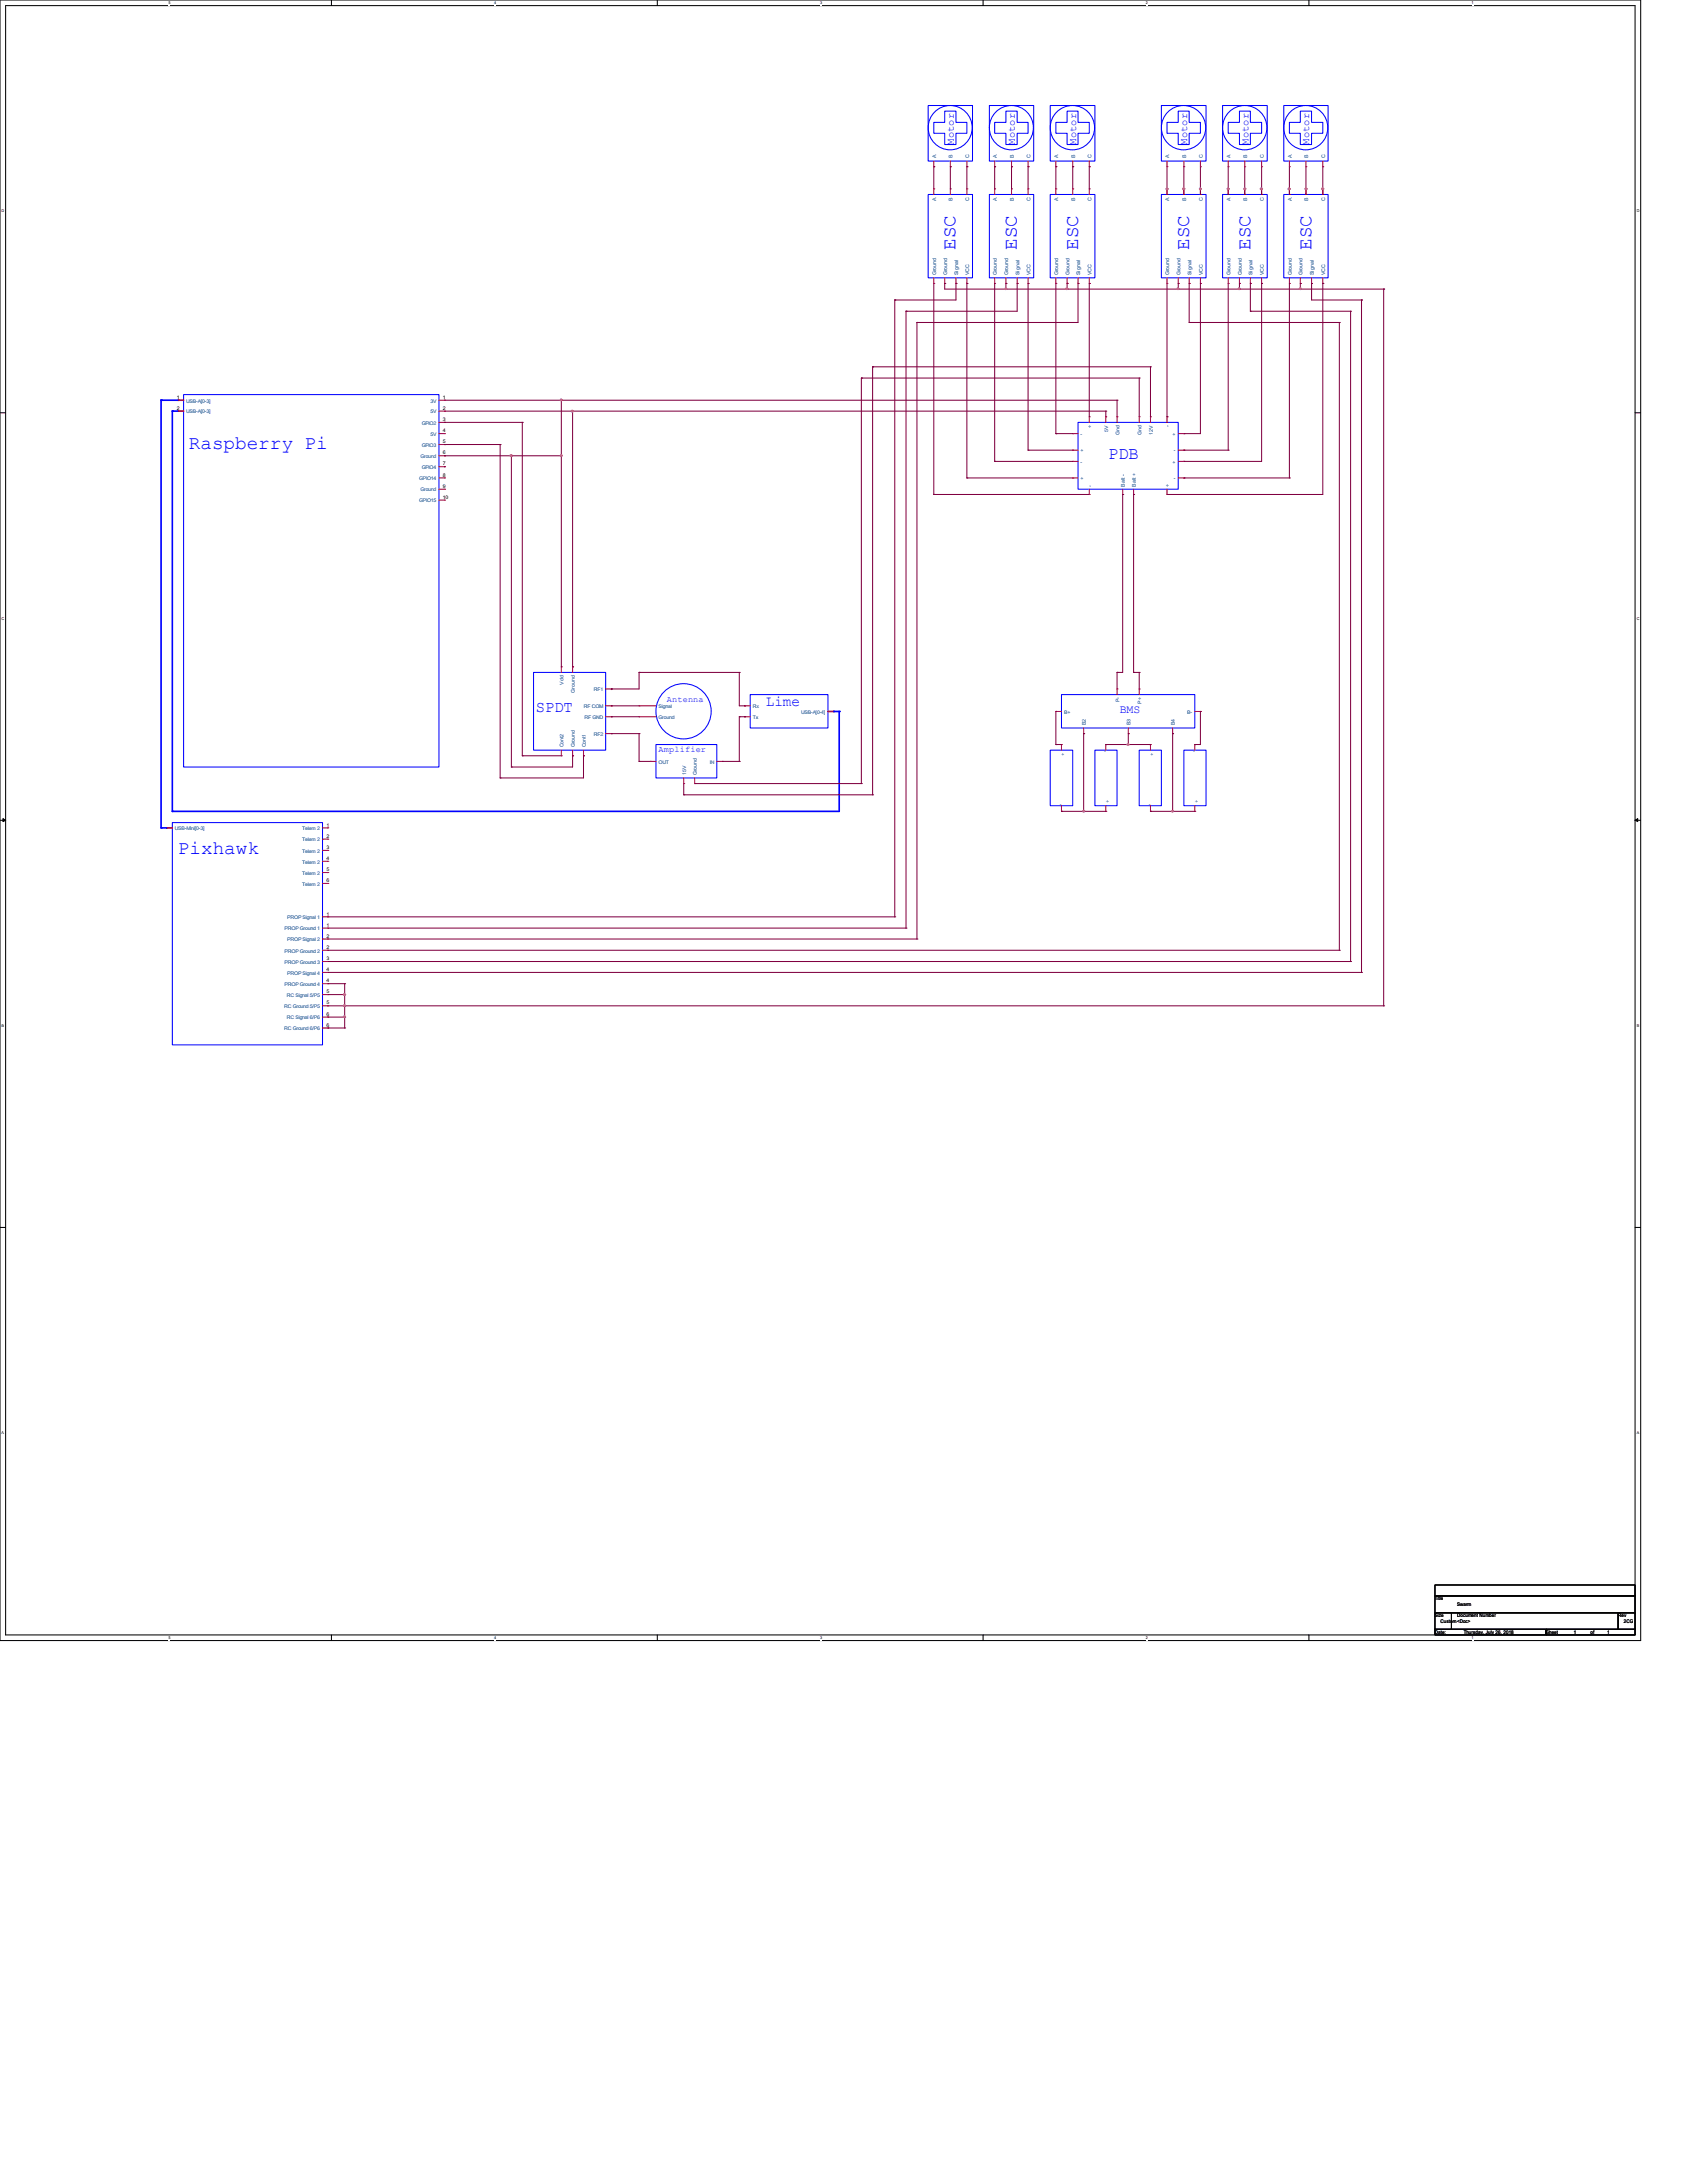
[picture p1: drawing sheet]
<svg xmlns="http://www.w3.org/2000/svg" width="216mm" height="279mm" viewBox="0 0 216 279" stroke-linecap="round" stroke-linejoin="round" font-family="sans-serif">
<defs><g id="words">
<g font-size="2.5" fill="#00f">
<text x="122.3" y="32" transform="rotate(-90 122.3 32)">ESC</text>
<text x="130.1" y="32" transform="rotate(-90 130.1 32)">ESC</text>
<text x="138" y="32" transform="rotate(-90 138 32)">ESC</text>
<text x="152.2" y="32" transform="rotate(-90 152.2 32)">ESC</text>
<text x="160" y="32" transform="rotate(-90 160 32)">ESC</text>
<text x="167.9" y="32" transform="rotate(-90 167.9 32)">ESC</text>
<text x="24.2" y="57.4">Raspberry Pi</text>
<text x="22.8" y="109.3">Pixhawk</text>
</g>
<text font-size="2.2" fill="#00f" x="141.8" y="58.7">PDB</text>
<text font-size="2" fill="#00f" x="68.6" y="91.2">SPDT</text>
<text font-size="1.9" fill="#00f" x="98" y="90.4">Lime</text>
<text font-size="1.5" fill="#00f" x="143.3" y="91.3">BMS</text>
<g font-size="1.3" fill="#00f">
<text x="122" y="18.5" transform="rotate(-90 122 18.5)">Motor</text>
<text x="129.9" y="18.5" transform="rotate(-90 129.9 18.5)">Motor</text>
<text x="137.7" y="18.5" transform="rotate(-90 137.7 18.5)">Motor</text>
<text x="151.9" y="18.5" transform="rotate(-90 151.9 18.5)">Motor</text>
<text x="159.8" y="18.5" transform="rotate(-90 159.8 18.5)">Motor</text>
<text x="167.6" y="18.5" transform="rotate(-90 167.6 18.5)">Motor</text>
</g>
<g font-size="1.1" fill="#00f">
<text x="85.3" y="89.8">Antenna</text>
<text x="84.3" y="96.2">Amplifier</text>
</g>
<g font-size=".6" fill="#004080">
<text x="119.8" y="20.3" transform="rotate(-90 119.8 20.3)">A</text>
<text x="121.9" y="20.3" transform="rotate(-90 121.9 20.3)">B</text>
<text x="124" y="20.3" transform="rotate(-90 124 20.3)">C</text>
<text x="127.6" y="20.3" transform="rotate(-90 127.6 20.3)">A</text>
<text x="129.7" y="20.3" transform="rotate(-90 129.7 20.3)">B</text>
<text x="131.9" y="20.3" transform="rotate(-90 131.9 20.3)">C</text>
<text x="135.4" y="20.3" transform="rotate(-90 135.4 20.3)">A</text>
<text x="137.6" y="20.3" transform="rotate(-90 137.6 20.3)">B</text>
<text x="139.7" y="20.3" transform="rotate(-90 139.7 20.3)">C</text>
<text x="149.6" y="20.3" transform="rotate(-90 149.6 20.3)">A</text>
<text x="151.8" y="20.3" transform="rotate(-90 151.8 20.3)">B</text>
<text x="153.9" y="20.3" transform="rotate(-90 153.9 20.3)">C</text>
<text x="157.5" y="20.3" transform="rotate(-90 157.5 20.3)">A</text>
<text x="159.6" y="20.3" transform="rotate(-90 159.6 20.3)">B</text>
<text x="161.8" y="20.3" transform="rotate(-90 161.8 20.3)">C</text>
<text x="165.3" y="20.3" transform="rotate(-90 165.3 20.3)">A</text>
<text x="167.4" y="20.3" transform="rotate(-90 167.4 20.3)">B</text>
<text x="169.6" y="20.3" transform="rotate(-90 169.6 20.3)">C</text>
<text x="119.8" y="25.7" transform="rotate(-90 119.8 25.7)">A</text>
<text x="121.9" y="25.7" transform="rotate(-90 121.9 25.7)">B</text>
<text x="124" y="25.7" transform="rotate(-90 124 25.7)">C</text>
<text x="127.6" y="25.7" transform="rotate(-90 127.6 25.7)">A</text>
<text x="129.7" y="25.7" transform="rotate(-90 129.7 25.7)">B</text>
<text x="131.9" y="25.7" transform="rotate(-90 131.9 25.7)">C</text>
<text x="135.4" y="25.7" transform="rotate(-90 135.4 25.7)">A</text>
<text x="137.6" y="25.7" transform="rotate(-90 137.6 25.7)">B</text>
<text x="139.7" y="25.7" transform="rotate(-90 139.7 25.7)">C</text>
<text x="149.6" y="25.7" transform="rotate(-90 149.6 25.7)">A</text>
<text x="151.8" y="25.7" transform="rotate(-90 151.8 25.7)">B</text>
<text x="153.9" y="25.7" transform="rotate(-90 153.9 25.7)">C</text>
<text x="157.5" y="25.7" transform="rotate(-90 157.5 25.7)">A</text>
<text x="159.6" y="25.7" transform="rotate(-90 159.6 25.7)">B</text>
<text x="161.8" y="25.7" transform="rotate(-90 161.8 25.7)">C</text>
<text x="165.3" y="25.7" transform="rotate(-90 165.3 25.7)">A</text>
<text x="167.4" y="25.7" transform="rotate(-90 167.4 25.7)">B</text>
<text x="169.6" y="25.7" transform="rotate(-90 169.6 25.7)">C</text>
<text x="119.8" y="35.2" transform="rotate(-90 119.8 35.2)">Ground</text>
<text x="121.2" y="35.2" transform="rotate(-90 121.2 35.2)">Ground</text>
<text x="122.6" y="35.2" transform="rotate(-90 122.6 35.2)">Signal</text>
<text x="124" y="35.2" transform="rotate(-90 124 35.2)">VCC</text>
<text x="127.6" y="35.2" transform="rotate(-90 127.6 35.2)">Ground</text>
<text x="129" y="35.2" transform="rotate(-90 129 35.2)">Ground</text>
<text x="130.5" y="35.2" transform="rotate(-90 130.5 35.2)">Signal</text>
<text x="131.9" y="35.2" transform="rotate(-90 131.9 35.2)">VCC</text>
<text x="135.4" y="35.2" transform="rotate(-90 135.4 35.2)">Ground</text>
<text x="136.9" y="35.2" transform="rotate(-90 136.9 35.2)">Ground</text>
<text x="138.3" y="35.2" transform="rotate(-90 138.3 35.2)">Signal</text>
<text x="139.7" y="35.2" transform="rotate(-90 139.7 35.2)">VCC</text>
<text x="149.6" y="35.2" transform="rotate(-90 149.6 35.2)">Ground</text>
<text x="151.1" y="35.2" transform="rotate(-90 151.1 35.2)">Ground</text>
<text x="152.5" y="35.2" transform="rotate(-90 152.5 35.2)">Signal</text>
<text x="153.9" y="35.2" transform="rotate(-90 153.9 35.2)">VCC</text>
<text x="157.5" y="35.2" transform="rotate(-90 157.5 35.2)">Ground</text>
<text x="158.9" y="35.2" transform="rotate(-90 158.9 35.2)">Ground</text>
<text x="160.3" y="35.2" transform="rotate(-90 160.3 35.2)">Signal</text>
<text x="161.8" y="35.2" transform="rotate(-90 161.8 35.2)">VCC</text>
<text x="165.3" y="35.2" transform="rotate(-90 165.3 35.2)">Ground</text>
<text x="166.7" y="35.2" transform="rotate(-90 166.7 35.2)">Ground</text>
<text x="168.1" y="35.2" transform="rotate(-90 168.1 35.2)">Signal</text>
<text x="169.6" y="35.2" transform="rotate(-90 169.6 35.2)">VCC</text>
<text x="23.8" y="52.9">USB-A[0-3]</text>
<text x="23.8" y="51.5">USB-A[0-3]</text>
<text x="55.1" y="51.5">3V</text>
<text x="55.1" y="52.9">5V</text>
<text x="53.8" y="58.6">Ground</text>
<text x="54" y="54.4">GPIO2</text>
<text x="54" y="57.2">GPIO3</text>
<text x="55.1" y="55.8">5V</text>
<text x="138.3" y="57.9">+</text>
<text x="138.3" y="59.3">-</text>
<text x="138.3" y="55.8">-</text>
<text x="139.7" y="54.8" transform="rotate(-90 139.7 54.8)">+</text>
<text x="141.8" y="55.2" transform="rotate(-90 141.8 55.2)">5V</text>
<text x="143.3" y="55.7" transform="rotate(-90 143.3 55.7)">Gnd</text>
<text x="146.1" y="55.7" transform="rotate(-90 146.1 55.7)">Gnd</text>
<text x="147.5" y="55.6" transform="rotate(-90 147.5 55.6)">12V</text>
<text x="149.6" y="54.6" transform="rotate(-90 149.6 54.6)">-</text>
<text x="150.1" y="59.3">+</text>
<text x="150.1" y="55.8">+</text>
<text x="150.2" y="57.9">-</text>
<text x="53.6" y="61.5">GPIO14</text>
<text x="53.6" y="64.3">GPIO15</text>
<text x="53.8" y="62.9">Ground</text>
<text x="54" y="60">GPIO4</text>
<text x="138.3" y="61.5">+</text>
<text x="139.7" y="62.3" transform="rotate(-90 139.7 62.3)">-</text>
<text x="144" y="62.3" transform="rotate(-90 144 62.3)">Batt -</text>
<text x="145.4" y="62.3" transform="rotate(-90 145.4 62.3)">Batt +</text>
<text x="149.6" y="62.3" transform="rotate(-90 149.6 62.3)">+</text>
<text x="150.2" y="61.5">-</text>
<text x="72.1" y="87.6" transform="rotate(-90 72.1 87.6)">Vdd</text>
<text x="73.6" y="88.6" transform="rotate(-90 73.6 88.6)">Ground</text>
<text x="76" y="88.5">RF1</text>
<text x="143.3" y="89.9" transform="rotate(-90 143.3 89.9)">P-</text>
<text x="72.1" y="95.7" transform="rotate(-90 72.1 95.7)">Cont2</text>
<text x="73.6" y="95.7" transform="rotate(-90 73.6 95.7)">Ground</text>
<text x="74.7" y="90.6">RF COM</text>
<text x="74.8" y="92">RF GND</text>
<text x="75" y="95.7" transform="rotate(-90 75 95.7)">Cont1</text>
<text x="76" y="94.2">RF2</text>
<text x="84.3" y="90.6">Signal</text>
<text x="84.3" y="92">Ground</text>
<text x="96.3" y="90.6">Rx</text>
<text x="96.3" y="92">Tx</text>
<text x="102.5" y="91.4">USB-A[0-4]</text>
<text x="136.2" y="91.4">B+</text>
<text x="139" y="92.8" transform="rotate(-90 139 92.8)">B2</text>
<text x="144.7" y="92.8" transform="rotate(-90 144.7 92.8)">B3</text>
<text x="146.1" y="90.1" transform="rotate(-90 146.1 90.1)">P+</text>
<text x="150.4" y="92.8" transform="rotate(-90 150.4 92.8)">B4</text>
<text x="151.9" y="91.4">B-</text>
<text x="84.3" y="97.7">OUT</text>
<text x="87.8" y="99.2" transform="rotate(-90 87.8 99.2)">15V</text>
<text x="89.2" y="99.2" transform="rotate(-90 89.2 99.2)">Ground</text>
<text x="90.8" y="97.7">IN</text>
<text x="135.8" y="96.4" transform="rotate(90 135.8 96.4)">+</text>
<text x="141.5" y="96" transform="rotate(-180 141.5 96)">-</text>
<text x="147.2" y="96.4" transform="rotate(90 147.2 96.4)">+</text>
<text x="152.9" y="96" transform="rotate(-180 152.9 96)">-</text>
<text x="22.4" y="106.3">USB-Mini[0-3]</text>
<text x="38.7" y="106.3">Telem 2</text>
<text x="38.7" y="107.7">Telem 2</text>
<text x="135.8" y="102.8" transform="rotate(-180 135.8 102.8)">-</text>
<text x="141.5" y="102.4" transform="rotate(90 141.5 102.4)">+</text>
<text x="147.2" y="102.8" transform="rotate(-180 147.2 102.8)">-</text>
<text x="152.9" y="102.4" transform="rotate(90 152.9 102.4)">+</text>
<text x="38.7" y="109.1">Telem 2</text>
<text x="38.7" y="110.5">Telem 2</text>
<text x="38.7" y="112">Telem 2</text>
<text x="38.7" y="113.4">Telem 2</text>
<text x="36.4" y="119.1">PROP Ground 1</text>
<text x="36.7" y="117.6">PROP Signal 1</text>
<text x="36.4" y="123.4">PROP Ground 3</text>
<text x="36.4" y="121.9">PROP Ground 2</text>
<text x="36.7" y="120.5">PROP Signal 2</text>
<text x="36.7" y="124.8">PROP Signal 4</text>
<text x="36.4" y="129">RC Ground 5/P5</text>
<text x="36.4" y="131.9">RC Ground 6/P6</text>
<text x="36.4" y="126.2">PROP Ground 4</text>
<text x="36.7" y="127.6">RC Signal 5/P5</text>
<text x="36.7" y="130.5">RC Signal 6/P6</text>
</g>
<g font-size=".6">
<text x="22.6" y="52.4">2</text>
<text x="22.6" y="51.1">1</text>
<text x="56.7" y="51.1">1</text>
<text x="56.7" y="52.4">2</text>
<text x="56.7" y="53.9">3</text>
<text x="56.7" y="55.3">4</text>
<text x="56.7" y="56.7">5</text>
<text x="56.7" y="58.2">6</text>
<text x="56.7" y="59.6">7</text>
<text x="56.7" y="61">8</text>
<text x="56.7" y="62.4">9</text>
<text x="56.7" y="63.8">10</text>
<text x="41.8" y="105.8">1</text>
<text x="41.8" y="107.2">2</text>
<text x="41.8" y="108.7">3</text>
<text x="41.8" y="110.1">4</text>
<text x="41.8" y="111.5">5</text>
<text x="41.8" y="112.9">6</text>
<text x="41.8" y="117.2">1</text>
<text x="41.8" y="118.6">1</text>
<text x="41.8" y="120">2</text>
<text x="41.8" y="122.9">3</text>
<text x="41.8" y="124.3">4</text>
<text x="41.8" y="121.5">2</text>
<text x="41.8" y="125.7">4</text>
<text x="41.8" y="127.1">5</text>
<text x="41.8" y="130">6</text>
<text x="41.8" y="128.6">5</text>
<text x="41.8" y="131.4">6</text>
<text x="183.6" y="204.8">Title</text>
<text x="183.6" y="207">Size</text>
<text x="183.6" y="209.1">Date:</text>
<text x="184.4" y="207.7">Custom&lt;Doc&gt;</text>
<text x="186.5" y="205.6">Swarm</text>
<text x="186.5" y="207">Document Number</text>
<text x="187.3" y="209.1">Thursday, July 26, 2018</text>
<text x="197.9" y="209.1">Sheet</text>
<text x="201.4" y="209.1">1</text>
<text x="203.5" y="209.1">of</text>
<text x="205.7" y="209.1">1</text>
<text x="207.1" y="207">Rev</text>
<text x="207.8" y="207.7">2CG</text>
</g>
<g font-size=".5">
<text x="21.5" y=".6">5</text>
<text x="63.2" y=".6">4</text>
<text x="104.9" y=".6">3</text>
<text x="146.6" y=".6">2</text>
<text x="188.3" y=".6">1</text>
<text x=".2" y="27.2">D</text>
<text x="209.5" y="27.2">D</text>
<text x=".2" y="79.3">C</text>
<text x="209.5" y="79.3">C</text>
<text x=".2" y="131.4">B</text>
<text x="209.5" y="131.4">B</text>
<text x=".2" y="183.6">A</text>
<text x="209.5" y="183.6">A</text>
<text x="21.5" y="209.8">5</text>
<text x="63.2" y="209.8">4</text>
<text x="104.9" y="209.8">3</text>
<text x="146.6" y="209.8">2</text>
<text x="188.3" y="209.8">1</text>
</g>
</g></defs>
<path d="M0 0h210v210h-210zM.7 .7h208.6v208.6h-208.6z" fill="none" stroke="#000" stroke-width=".13"/>
<g fill="#fff">
<path d="M21.5 .1h.3v.6h-.3z"/>
<path d="M21.5 209.4h.3v.5h-.3z"/>
</g>
<path d="M42.4 0v.7M42.4 209.3v.7" fill="none" stroke="#000" stroke-width=".13"/>
<g fill="#fff">
<path d="M63.2 .1h.3v.6h-.3z"/>
<path d="M63.2 209.4h.3v.5h-.3z"/>
</g>
<path d="M84.1 0v.7M84.1 209.3v.7" fill="none" stroke="#000" stroke-width=".13"/>
<g fill="#fff">
<path d="M104.9 .1h.3v.6h-.3z"/>
<path d="M104.9 209.4h.3v.5h-.3z"/>
</g>
<path d="M125.8 0v.7M125.8 209.3v.7" fill="none" stroke="#000" stroke-width=".13"/>
<g fill="#fff">
<path d="M146.6 .1h.3v.6h-.3z"/>
<path d="M146.6 209.4h.3v.5h-.3z"/>
</g>
<path d="M167.5 0v.7M167.5 209.3v.7" fill="none" stroke="#000" stroke-width=".13"/>
<g fill="#fff">
<path d="M188.3 .1h.3v.6h-.3z"/>
<path d="M188.3 209.4h.3v.5h-.3z"/>
<path d="M.2 26.8h.3v.5h-.3z"/>
<path d="M209.5 26.8h.3v.5h-.3z"/>
<path d="M.2 78.9h.3v.5h-.3z"/>
<path d="M209.5 78.9h.3v.5h-.3z"/>
</g>
<path d="M0 52.8h.7M209.3 52.8h.7" fill="none" stroke="#000" stroke-width=".13"/>
<g fill="#fff">
<path d="M.2 131h.3v.6h-.3z"/>
<path d="M209.5 131h.3v.6h-.3z"/>
</g>
<path d="M0 105h.7M209.3 105h.7" fill="none" stroke="#000" stroke-width=".13"/>
<path d="M.4 104.8l.3 .2-.3 .2zM209.3 105l.3-.2v.4z" fill="#000" stroke="#000" stroke-width=".13"/>
<g fill="#fff">
<path d="M.2 183.1h.3v.6h-.3z"/>
<path d="M209.5 183.1h.3v.6h-.3z"/>
</g>
<path d="M0 157.1h.7M209.3 157.1h.7M183.6 202.9h25.7v1.4h-25.7zM183.6 204.3h25.7v2.1h-25.7zM183.6 206.4h2.2v2.1h-2.2zM183.6 208.5h14.3v.8h-14.3zM185.8 206.4h21.3v2.1h-21.3zM197.9 208.5h11.4v.8h-11.4zM207.1 206.4h2.2v2.1h-2.2z" fill="none" stroke="#000" stroke-width=".13"/>
<g fill="none" stroke="#00f" stroke-width=".13">
<path d="M118.8 13.5h5.7v7.1h-5.7zM120.9 14.2h1.4v1.5h1.4v1.4h-1.4v1.4h-1.4v-1.4h-1.4v-1.4h1.4zM126.6 13.5h5.7v7.1h-5.7zM127.3 15.7h1.4v-1.5h1.5v1.5h1.4v1.4h-1.4v1.4h-1.5v-1.4h-1.4zM134.4 13.5h5.7v7.1h-5.7zM135.1 15.7h1.5v-1.5h1.4v1.5h1.4v1.4h-1.4v1.4h-1.4v-1.4h-1.5zM148.6 13.5h5.7v7.1h-5.7zM149.4 15.7h1.4v-1.5h1.4v1.5h1.4v1.4h-1.4v1.4h-1.4v-1.4h-1.4zM156.5 13.5h5.7v7.1h-5.7zM157.2 15.7h1.4v-1.5h1.4v1.5h1.5v1.4h-1.5v1.4h-1.4v-1.4h-1.4zM164.3 13.5h5.7v7.1h-5.7zM166.4 14.2h1.5v1.5h1.4v1.4h-1.4v1.4h-1.5v-1.4h-1.4v-1.4h1.4z"/>
<path d="M118.8 24.9h5.7v10.7h-5.7zM126.6 24.9h5.7v10.7h-5.7zM134.4 24.9h5.7v10.7h-5.7zM148.6 24.9h5.7v10.7h-5.7zM156.5 24.9h5.7v10.7h-5.7zM164.3 24.9h5.7v10.7h-5.7zM23.5 50.5h32.7v47.7h-32.7zM138 54.1h12.8v8.5h-12.8zM68.3 86.1h9.2v9.9h-9.2zM83.9 95.3h7.8v4.3h-7.8zM96 88.9h10v4.3h-10zM134.4 96h2.9v7.1h-2.9z"/>
<path d="M135.8 88.9h17.1v4.3h-17.1zM140.1 96h2.9v7.1h-2.9zM145.8 96h2.8v7.1h-2.8zM151.5 96h2.8v7.1h-2.8zM22.1 105.3h19.2v28.4h-19.2z"/>
<circle cx="121.6" cy="16.3" r="2.83"/>
<circle cx="129.4" cy="16.3" r="2.83"/>
<circle cx="137.2" cy="16.3" r="2.84"/>
<circle cx="151.5" cy="16.3" r="2.84"/>
<circle cx="159.3" cy="16.3" r="2.84"/>
<circle cx="167.1" cy="16.3" r="2.83"/>
<circle cx="87.5" cy="91" r="3.5"/>
</g>
<g fill="none" stroke="#f00" stroke-width=".13">
<path d="M119.5 21.3h.1M119.5 24.2h.1M119.5 36.3h.1M119.5 20.6v.7M119.5 24.2v.7M119.5 35.6v.7M120.9 36.3h.1M120.9 35.6v.7M121.6 21.3h.1M121.6 24.2h.1M121.6 20.6v.7M121.6 24.2v.7"/>
<path d="M122.3 36.3h.1M122.3 35.6v.7M123.7 21.3h.1M123.7 24.2h.1M123.7 36.3h.1M123.7 20.6v.7M123.7 24.2v.7M123.7 35.6v.7M127.3 21.3h.1M127.3 24.2h.1M127.3 36.3h.1M127.3 20.6v.7"/>
<path d="M127.3 24.2v.7M127.3 35.6v.7M128.7 36.3h.1M128.7 35.6v.7M129.5 21.3h.1M129.5 24.2h.1M129.5 20.6v.7M129.5 24.2v.7M130.2 36.3h.1M130.2 35.6v.7M131.6 21.3h.1M131.6 24.2h.1"/>
<path d="M131.6 36.3h.1M131.6 20.6v.7M131.6 24.2v.7M131.6 35.6v.7M135.1 24.2h.1M135.1 36.3h.1M135.1 21.3h.1M135.1 20.6v.7M135.1 24.2v.7M135.1 35.6v.7M136.6 36.3h.1M136.6 35.6v.7"/>
<path d="M137.3 24.2h.1M137.3 21.3h.1M137.3 20.6v.7M137.3 24.2v.7M138 36.3h.1M138 35.6v.7M139.4 24.2h.1M139.4 36.3h.1M139.4 21.3h.1M139.4 20.6v.7M139.4 24.2v.7M139.4 35.6v.7"/>
<path d="M149.4 21.3h.1M149.4 24.2h.1M149.4 36.3h.1M149.4 20.6v.7M149.4 24.2v.7M149.4 35.6v.7M150.8 36.3h.1M150.8 35.6v.7M151.5 21.3h.1M151.5 24.2h.1M151.5 20.6v.7M151.5 24.2v.7"/>
<path d="M152.2 36.3h.1M152.2 35.6v.7M153.6 21.3h.1M153.6 24.2h.1M153.6 36.3h.1M153.6 20.6v.7M153.6 24.2v.7M153.6 35.6v.7M157.2 24.2h.1M157.2 36.3h.1M157.2 21.3h.1M157.2 20.6v.7"/>
<path d="M157.2 24.2v.7M157.2 35.6v.7M158.6 36.3h.1M158.6 35.6v.7M159.3 24.2h.1M159.3 21.3h.1M159.3 20.6v.7M159.3 24.2v.7M160 36.3h.1M160 35.6v.7M161.5 24.2h.1M161.5 36.3h.1"/>
<path d="M161.5 21.3h.1M161.5 20.6v.7M161.5 24.2v.7M161.5 35.6v.7M165 21.3h.1M165 24.2h.1M165 36.3h.1M165 20.6v.7M165 24.2v.7M165 35.6v.7M166.4 36.3h.1M166.4 35.6v.7"/>
<path d="M167.1 21.3h.1M167.1 24.2h.1M167.1 20.6v.7M167.1 24.2v.7M167.9 36.3h.1M167.9 35.6v.7M169.3 21.3h.1M169.3 24.2h.1M169.3 36.3h.1M169.3 20.6v.7M169.3 24.2v.7M169.3 35.6v.7"/>
<path d="M56.2 51.2h.7M56.2 52.6h.7M56.2 54.1h.7M56.2 55.5h.7M56.2 56.9h.7M56.2 58.3h.7M56.2 59.7h.7M56.9 51.2h.1M56.9 52.6h.1M56.9 54.1h.1M56.9 55.5h.1M56.9 56.9h.1"/>
<path d="M56.9 58.3h.1M56.9 59.7h.1M137.3 57.6h.1M137.3 59.1h.1M137.3 55.5h.1M137.3 55.5h.7M137.3 59.1h.7M137.3 57.6h.7M139.4 53.3h.1M139.4 53.3v.8M141.5 53.3h.1M141.5 53.3v.8"/>
<path d="M143 53.3h.1M143 53.3v.8M145.8 53.3h.1M145.8 53.3v.8M147.2 53.3h.1M147.2 53.3v.8M149.4 53.3h.1M149.4 53.3v.8M150.8 55.5h.7M150.8 59.1h.7M150.8 57.6h.7M151.5 59.1h.1"/>
<path d="M151.5 57.6h.1M151.5 55.5h.1M56.2 61.2h.7M56.2 62.6h.7M56.2 64h.7M56.9 61.2h.1M56.9 62.6h.1M56.9 64h.1M137.3 61.2h.1M137.3 61.2h.7M139.4 63.3h.1M139.4 62.6v.7"/>
<path d="M143.7 63.3h.1M143.7 62.6v.7M145.1 63.3h.1M145.1 62.6v.7M149.4 63.3h.1M149.4 62.6v.7M150.8 61.2h.7M151.5 61.2h.1M71.8 96.7h.1M71.8 85.3h.1M71.8 85.3v.8M71.8 96v.7"/>
<path d="M73.3 85.3h.1M73.3 96.7h.1M73.3 85.3v.8M73.3 96v.7M74.7 96.7h.1M74.7 96v.7M77.5 90.3h.7M77.5 91.7h.7M77.5 88.2h.7M77.5 93.9h.7M78.2 88.2h.1M78.2 93.9h.1"/>
<path d="M78.2 90.3h.1M78.2 91.7h.1M81.8 90.3h.1M81.8 91.7h.1M81.8 90.3h2.1M81.8 91.7h2.1M83.2 97.5h.1M83.2 97.5h.7M87.5 99.6v.7M88.9 99.6v.7M91.7 97.5h.8M92.5 97.5h.1"/>
<path d="M95.3 90.3h.1M95.3 91.7h.1M95.3 90.3h.7M95.3 91.7h.7M135.1 91.1h.1M135.1 91.1h.7M135.8 95.3h.1M135.8 95.3v.7M138.7 93.9h.1M138.7 93.2v.7M141.5 95.3h.1M141.5 95.3v.7"/>
<path d="M143 88.2h.1M143 88.2v.7M144.4 93.9h.1M144.4 93.2v.7M145.8 88.2h.1M145.8 88.2v.7M147.2 95.3h.1M147.2 95.3v.7M150.1 93.9h.1M150.1 93.2v.7M152.9 95.3h.1M152.9 95.3v.7"/>
<path d="M152.9 91.1h.7M153.6 91.1h.1M41.3 117.3h.7M41.3 106h.7M41.3 107.4h.7M41.3 108.8h.7M41.3 110.2h.7M41.3 111.7h.7M41.3 113.1h.7M41.3 118.8h.7M42 117.3h.1M42 106h.1"/>
<path d="M42 107.4h.1M42 108.8h.1M42 110.2h.1M42 111.7h.1M42 113.1h.1M42 118.8h.1M87.5 100.3h.1M88.9 100.3h.1M135.8 103.8h.1M135.8 103.1v.7M141.5 103.8h.1M141.5 103.1v.7"/>
<path d="M147.2 103.8h.1M147.2 103.1v.7M152.9 103.8h.1M152.9 103.1v.7M41.3 120.2h.7M41.3 123.1h.7M41.3 124.5h.7M41.3 127.3h.7M41.3 130.2h.7M41.3 121.6h.7M41.3 125.9h.7M41.3 128.7h.7"/>
<path d="M41.3 131.6h.7M42 120.2h.1M42 123.1h.1M42 124.5h.1M42 127.3h.1M42 130.2h.1M42 121.6h.1M42 125.9h.1M42 128.7h.1M42 131.6h.1"/>
</g>
<path d="M22.8 52.6h.1M22.8 51.2h.1M22.8 52.6h.7M22.8 51.2h.7M106 91.1h.7M106.7 91.1h.1M21.3 106h.1M21.3 106h.8" fill="none" stroke="#f00" stroke-width=".21"/>
<g fill="none" stroke="#00f" stroke-width=".21">
<path d="M20.6 51.2h.1M20.6 51.2v54.8M20.6 51.2h2.2M22.1 52.6h.1M22.1 52.6v51.2M22.1 52.6h.7M106.7 91.1h.1M106.7 91.1h.7M107.4 91.1h.1M107.4 91.1v12.7h-85.3M20.6 106h.1M20.6 106h.7"/>
<path d="M22.1 103.8h.1"/>
</g>
<g fill="none" stroke="#800040" stroke-width=".13">
<path d="M114.5 38.4h.1M114.5 38.4v78.9M116 39.8h.1M116 39.8v79M119.5 21.3h.1M119.5 21.3v2.9M119.5 36.3v27M120.9 36.3h.1M120.9 36.3v.7h56.2M121.6 21.3h.1M121.6 21.3v2.9M122.3 36.3h.1"/>
<path d="M122.3 36.3v2.1h-7.8M123.7 36.3h.1M123.7 21.3h.1M123.7 21.3v2.9M123.7 36.3v24.9M127.3 21.3h.1M127.3 21.3v2.9M127.3 36.3v22.8M128.7 36.3h.1M128.7 37h.1M128.7 36.3v.7M129.5 21.3h.1"/>
<path d="M129.5 21.3v2.9M130.2 36.3h.1M130.2 36.3v3.5h-14.2M131.6 36.3h.1M131.6 21.3h.1M131.6 21.3v2.9M131.6 36.3v21.3M135.1 21.3h.1M135.1 21.3v2.9M135.1 36.3v19.2M136.6 36.3h.1M136.6 37h.1"/>
<path d="M136.6 36.3v.7M137.3 21.3h.1M137.3 21.3v2.9M138 36.3h.1M138 36.3v5h-20.7M139.4 36.3h.1M139.4 21.3h.1M139.4 21.3v2.9M139.4 36.3v17M149.4 24.2h.1M149.4 24.9h.1M149.4 21.3v3.6"/>
<path d="M149.4 36.3v17M150.8 36.3h.1M150.8 37h.1M150.8 36.3v.7M151.5 24.2h.1M151.5 24.9h.1M151.5 21.3v3.6M152.2 36.3h.1M152.2 36.3v5M153.6 36.3h.1M153.6 24.2h.1M153.6 24.9h.1"/>
<path d="M153.6 21.3v3.6M153.6 36.3v19.2h-2.1M157.2 24.2h.1M157.2 24.9h.1M157.2 21.3v3.6M157.2 36.3v21.3M158.6 36.3h.1M158.6 37h.1M158.6 36.3v.7M159.3 24.2h.1M159.3 24.9h.1M159.3 21.3v3.6"/>
<path d="M160 36.3h.1M160 39.8h.1M160 39.8h12.8M160 36.3v3.5M161.5 36.3h.1M161.5 24.2h.1M161.5 24.9h.1M161.5 21.3v3.6M161.5 36.3v22.8h-10M165 24.2h.1M165 24.9h.1M165 21.3v3.6"/>
<path d="M165 36.3v24.9M166.4 36.3h.1M166.4 37h.1M166.4 36.3v.7M167.1 24.2h.1M167.1 24.9h.1M167.1 21.3v3.6M167.9 36.3h.1M167.9 36.3v2.1h6.3M169.3 36.3h.1M169.3 24.2h.1M169.3 24.9h.1"/>
<path d="M169.3 21.3v3.6M169.3 36.3v27h-19.9M172.8 39.8h.1M172.8 39.8v83.3M174.2 38.4h.1M174.2 38.4v86.1M177.1 37h.1M177.1 37v91.7M56.9 59.7h.1M56.9 58.3h.1M56.9 56.9h.1M56.9 54.1h.1"/>
<path d="M56.9 52.6h84.6M56.9 58.3h14.9M56.9 56.9h7.1M56.9 54.1h9.9M56.9 51.2h86.1M64 56.9h.1M64 56.9v42.7M65.4 58.3h.1M65.4 58.3v39.9M66.8 54.1h.1M66.8 54.1v42.6M71.8 51.2h.1"/>
<path d="M71.8 58.3h.1M71.8 51.2v34.1M73.3 52.6h.1M73.3 52.6v32.7M110.2 48.4h.1M110.2 48.4v51.9M110.2 48.4h35.6M111.7 46.9h.1M111.7 46.9v54.8M111.7 46.9h35.5M117.3 41.3h.1M117.3 41.3v78.9"/>
<path d="M127.3 59.1h.1M127.3 59.1h10M131.6 57.6h.1M131.6 57.6h5.7M135.1 55.5h.1M135.1 55.5h2.2M141.5 52.6h.1M141.5 52.6v.7M143 51.2h.1M143 51.2v2.1M145.8 48.4h.1M145.8 48.4v4.9"/>
<path d="M147.2 46.9h.1M147.2 46.9v6.4M149.4 53.3h.1M151.5 55.5h.1M151.5 57.6h.1M151.5 59.1h.1M151.5 57.6h5.7M152.2 41.3h.1M152.2 41.3h19.2M157.2 57.6h.1M171.4 41.3h.1M171.4 41.3v80.3"/>
<path d="M119.5 63.3h.1M119.5 63.3h19.9M123.7 61.2h.1M123.7 61.2h13.6M143.7 63.3h.1M143.7 63.3v22.8h-.7M145.1 63.3h.1M145.1 63.3v22.8M149.4 63.3h.1M151.5 61.2h.1M151.5 61.2h13.5M165 61.2h.1"/>
<path d="M64 99.6h.1M65.4 98.2h.1M66.8 96.7h.1M66.8 96.7h5M73.3 85.3h.1M73.3 96.7h.1M73.3 96.7v1.5h-7.9M74.7 96.7h.1M74.7 96.7v2.9h-10.7M78.2 90.3h.1M78.2 91.7h.1M78.2 93.9h.1"/>
<path d="M78.2 88.2h.1M78.2 90.3h3.6M78.2 91.7h3.6M78.2 93.9h3.6M78.2 88.2v.1M81.8 93.9h.1M81.8 97.5h.1M81.8 86.1h.1M81.8 86.1v2.1h-3.6M81.8 93.9v3.6M81.8 97.5h1.4M81.8 86.1h12.8"/>
<path d="M92.5 97.5h2.1M94.6 97.5h.1M94.6 91.7h.1M94.6 86.1h.1M94.6 86.1v4.2h.7M94.6 91.7h.7M94.6 91.7v5.8M95.3 91.7h.1M95.3 90.3h.1M135.1 91.1h.1M135.1 95.3h.1M135.1 91.1v4.2"/>
<path d="M135.1 95.3h.7M138.7 93.9h.1M138.7 93.9v9.9M141.5 95.3h.1M141.5 95.3h5.7M143 86.1h.1M143 86.1v2.1M144.4 93.9h.1M144.4 95.3h.1M144.4 93.9v1.4M145.1 86.1h.1M145.1 86.1h.7"/>
<path d="M145.8 86.1h.1M145.8 86.1v2.1M150.1 93.9h.1M150.1 93.9v9.9M152.9 95.3h.1M153.6 91.1h.1M153.6 91.1v4.2h-.7M42 117.3h72.5M42 118.8h74M87.5 101.7h.1M87.5 100.3v1.4M87.5 101.7h24.2"/>
<path d="M88.9 100.3h21.3M110.2 100.3h.1M111.7 101.7h.1M114.5 117.3h.1M116 118.8h.1M135.8 103.8h.1M135.8 103.8h5.7M138.7 103.8h.1M147.2 103.8h.1M147.2 103.8h5.7M150.1 103.8h.1M42 131.6h.1"/>
<path d="M42 120.2h75.3M42 121.6h129.4M42 123.1h130.8M42 124.5h132.2M42 125.9h2.1M42 131.6h2.1M42 130.2h2.1M42 128.7h135.1M42 127.3h2.1M44.1 125.9h.1M44.1 127.3h.1M44.1 130.2h.1"/>
<path d="M44.1 131.6h.1M44.1 128.7h.1M44.1 125.9v5.7M117.3 120.2h.1M171.4 121.6h.1M172.8 123.1h.1M174.2 124.5h.1M177.1 128.7h.1"/>
</g>
<g fill="#f0f" stroke="#f0f" stroke-width=".13">
<path d="M138.6 103.7h.2v.2h-.2z" fill-rule="evenodd"/>
<path d="M144.3 95.2h.1v.2h-.1z" fill-rule="evenodd"/>
<path d="M65.3 58.2h.2v.2h-.2z" fill-rule="evenodd"/>
<path d="M73.1 52.5h.2v.2h-.2z" fill-rule="evenodd"/>
<path d="M149.3 24.1h.1v.1h-.1z" fill-rule="evenodd"/>
<path d="M151.4 24.1h.2v.1h-.2z" fill-rule="evenodd"/>
<path d="M161.3 24.1h.2v.1h-.2z" fill-rule="evenodd"/>
<path d="M159.2 24.1h.2v.1h-.2z" fill-rule="evenodd"/>
<path d="M164.9 24.1h.2v.1h-.2z" fill-rule="evenodd"/>
<path d="M167 24.1h.2v.1h-.2z" fill-rule="evenodd"/>
<path d="M169.2 24.1h.1v.1h-.1z" fill-rule="evenodd"/>
<path d="M44 130.1h.2v.1h-.2z" fill-rule="evenodd"/>
<path d="M44 127.2h.2v.2h-.2z" fill-rule="evenodd"/>
<path d="M44 128.6h.2v.2h-.2z" fill-rule="evenodd"/>
<path d="M166.3 36.9h.2v.1h-.2z" fill-rule="evenodd"/>
<path d="M136.4 36.9h.2v.1h-.2z" fill-rule="evenodd"/>
<path d="M150.7 36.9h.1v.1h-.1z" fill-rule="evenodd"/>
<path d="M158.5 36.9h.2v.1h-.2z" fill-rule="evenodd"/>
<path d="M138.6 103.7h.2v.2h-.2z" fill-rule="evenodd"/>
<path d="M144.3 95.2h.1v.2h-.1z" fill-rule="evenodd"/>
<path d="M65.3 58.2h.2v.2h-.2z" fill-rule="evenodd"/>
<path d="M73.1 52.5h.2v.2h-.2z" fill-rule="evenodd"/>
<path d="M149.3 24.1h.1v.1h-.1z" fill-rule="evenodd"/>
<path d="M151.4 24.1h.2v.1h-.2z" fill-rule="evenodd"/>
<path d="M161.3 24.1h.2v.1h-.2z" fill-rule="evenodd"/>
<path d="M159.2 24.1h.2v.1h-.2z" fill-rule="evenodd"/>
<path d="M164.9 24.1h.2v.1h-.2z" fill-rule="evenodd"/>
<path d="M167 24.1h.2v.1h-.2z" fill-rule="evenodd"/>
<path d="M169.2 24.1h.1v.1h-.1z" fill-rule="evenodd"/>
<path d="M44 130.1h.2v.1h-.2z" fill-rule="evenodd"/>
<path d="M44 127.2h.2v.2h-.2z" fill-rule="evenodd"/>
<path d="M44 128.6h.2v.2h-.2z" fill-rule="evenodd"/>
<path d="M166.3 36.9h.2v.1h-.2z" fill-rule="evenodd"/>
<path d="M136.4 36.9h.2v.1h-.2z" fill-rule="evenodd"/>
<path d="M150.7 36.9h.1v.1h-.1z" fill-rule="evenodd"/>
<path d="M158.5 36.9h.2v.1h-.2z" fill-rule="evenodd"/>
<circle cx="150.1" cy="103.8" r=".11"/>
<circle cx="71.8" cy="58.3" r=".11"/>
<circle cx="71.8" cy="51.2" r=".11"/>
<circle cx="153.6" cy="24.2" r=".11"/>
<circle cx="157.2" cy="24.2" r=".11"/>
<circle cx="128.7" cy="37" r=".11"/>
</g>
<use href="#words"/>
</svg>
